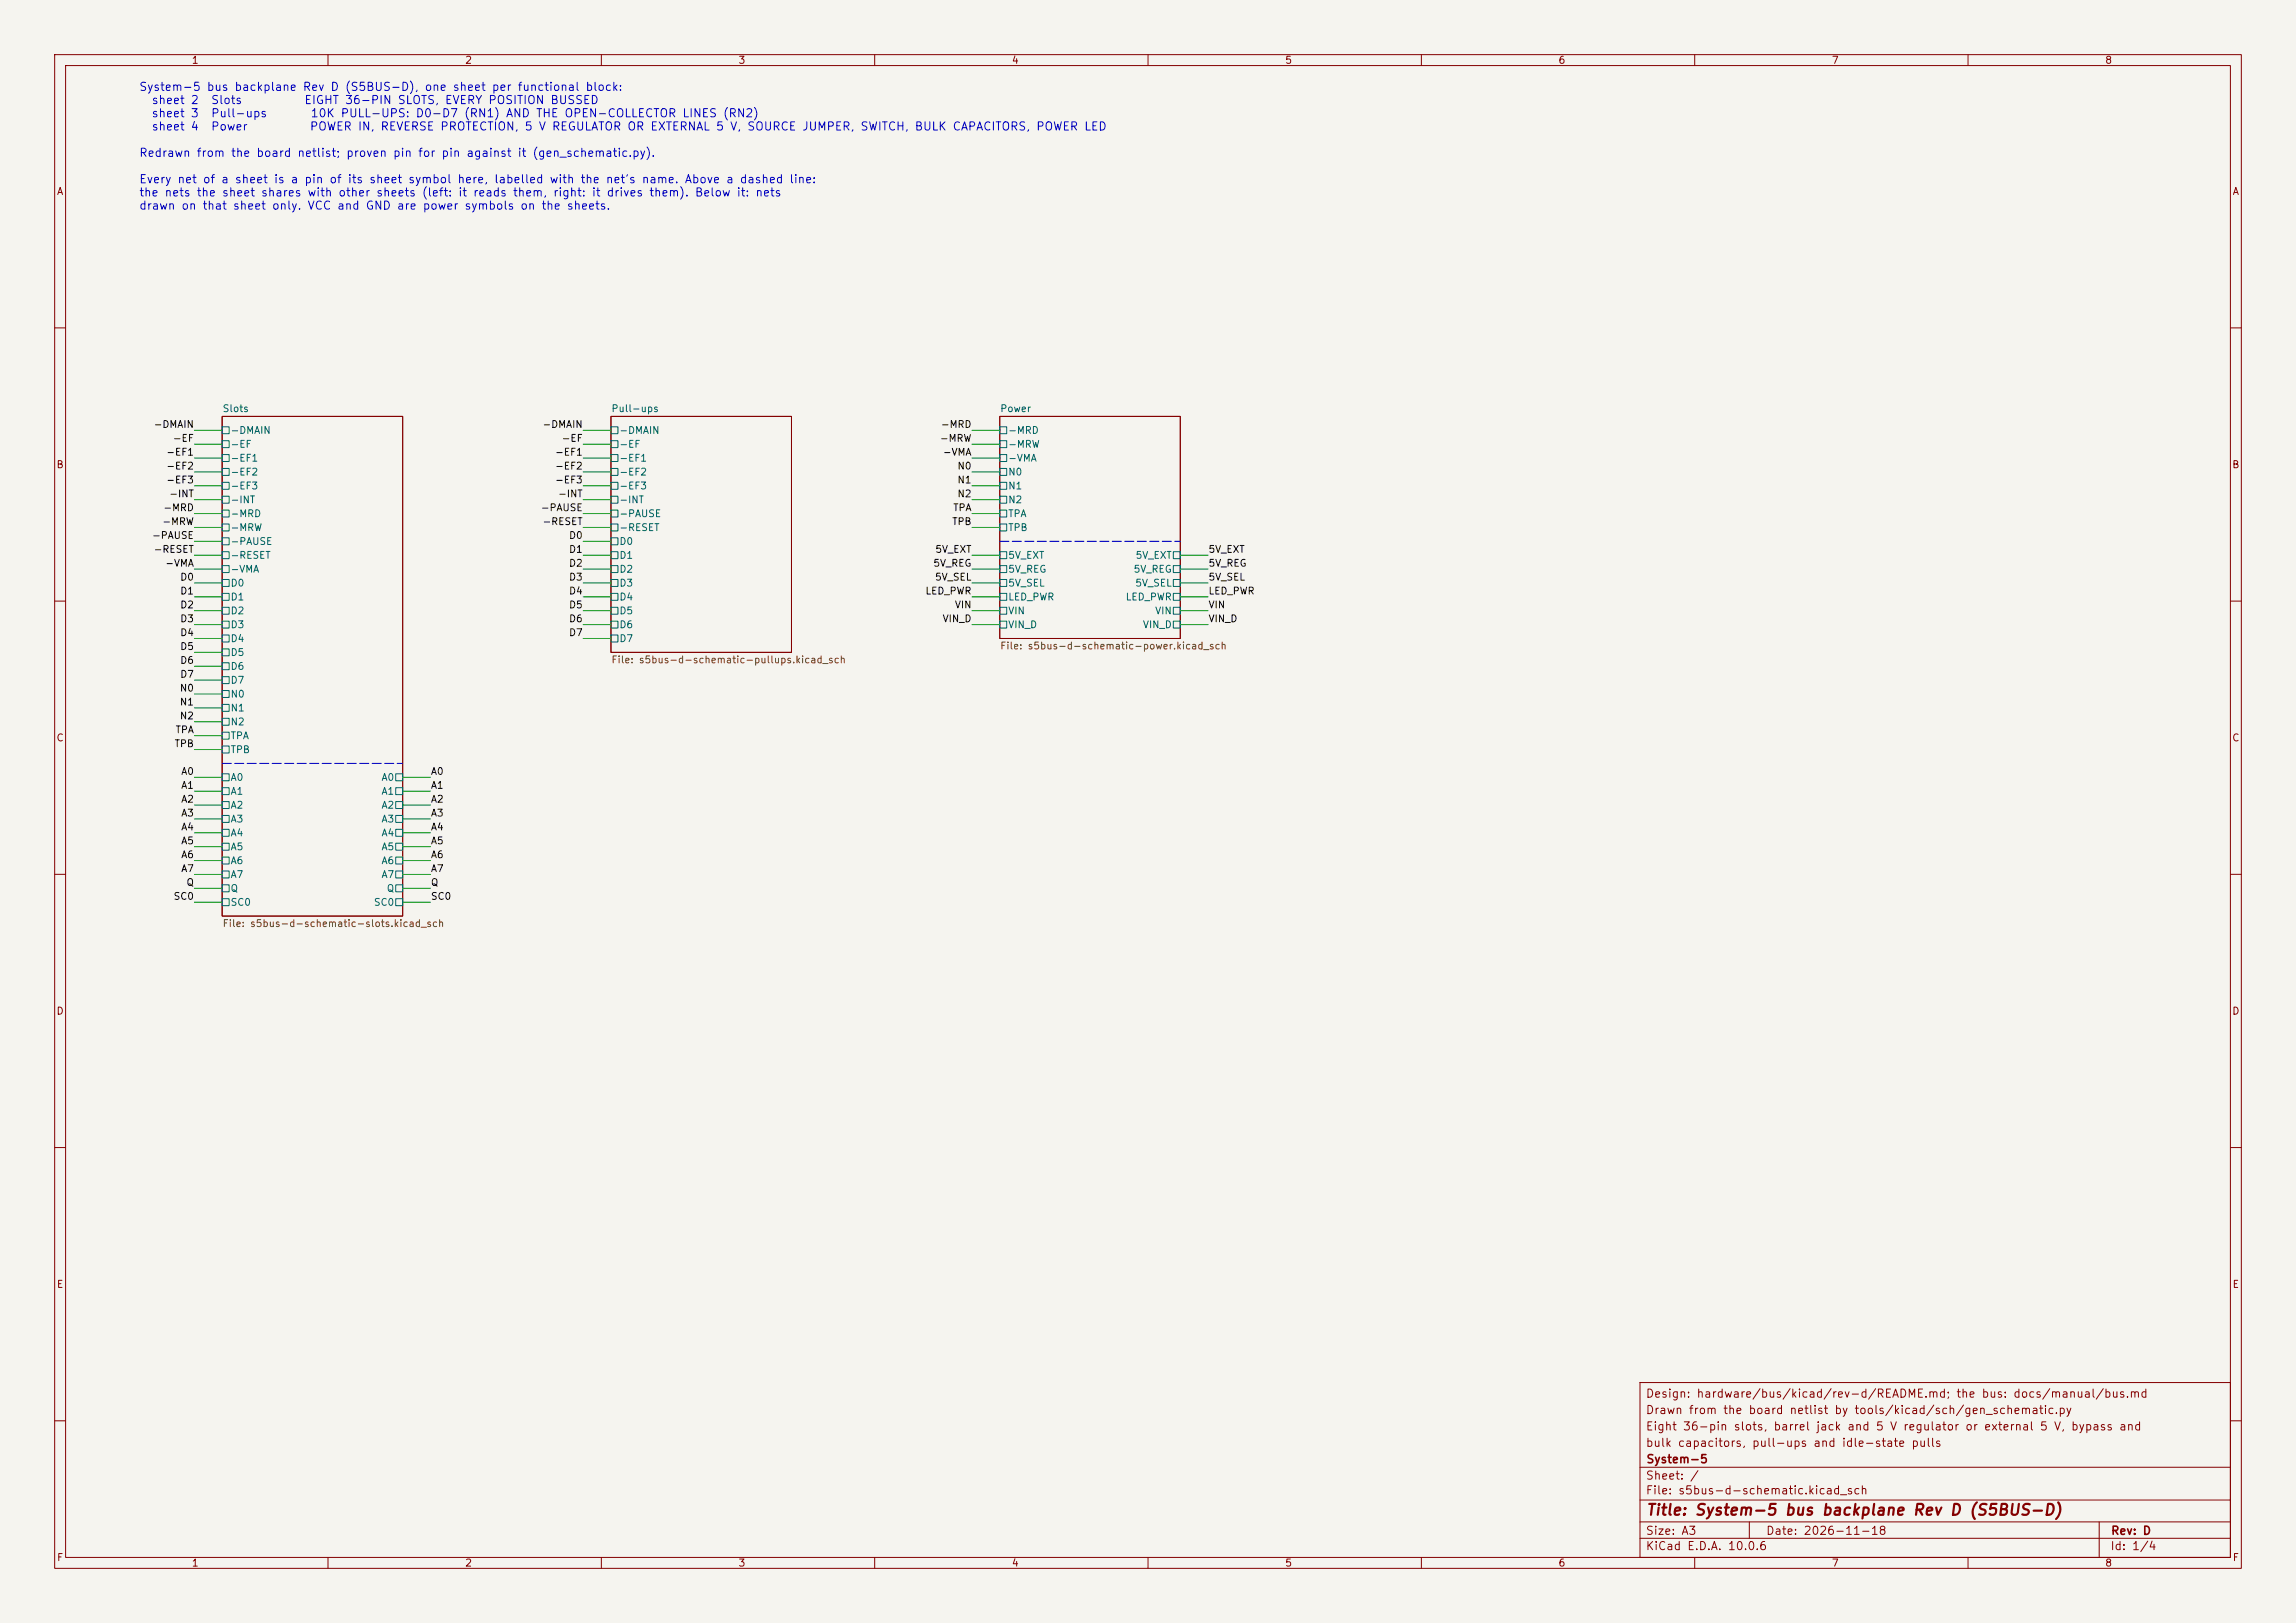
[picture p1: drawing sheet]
<svg xmlns="http://www.w3.org/2000/svg" width="420mm" height="297mm" viewBox="0 0 420 297" stroke-linecap="round" stroke-linejoin="round" font-family="sans-serif">
<defs><g id="words">
<text font-size="2" fill="#840000" x="301" y="277.8">Title: System-5 bus backplane Rev D (S5BUS-D)</text>
<g font-size="1.5" fill="#0000c2">
<text x="25.4" y="17">System-5 bus backplane Rev D (S5BUS-D), one sheet per functional block:</text>
<text x="27.6" y="19.4">sheet 2</text>
<text x="27.6" y="21.8">sheet 3</text>
<text x="38.5" y="19.4">Slots</text>
<text x="38.5" y="21.8">Pull-ups</text>
<text x="55.6" y="19.4">EIGHT 36-PIN SLOTS, EVERY POSITION BUSSED</text>
<text x="56.7" y="21.8">10K PULL-UPS: D0-D7 (RN1) AND THE OPEN-COLLECTOR LINES (RN2)</text>
<text x="25.4" y="29.1">Redrawn from the board netlist; proven pin for pin against it (gen_schematic.py).</text>
<text x="27.6" y="24.3">sheet 4</text>
<text x="38.5" y="24.3">Power</text>
<text x="56.6" y="24.3">POWER IN, REVERSE PROTECTION, 5 V REGULATOR OR EXTERNAL 5 V, SOURCE JUMPER, SWITCH, BULK CAPACITORS, POWER LED</text>
<text x="25.4" y="33.9">Every net of a sheet is a pin of its sheet symbol here, labelled with the net's name. Above a dashed line:</text>
<text x="25.4" y="36.3">the nets the sheet shares with other sheets (left: it reads them, right: it drives them). Below it: nets</text>
<text x="25.4" y="38.7">drawn on that sheet only. VCC and GND are power symbols on the sheets.</text>
</g>
<g font-size="1.5" fill="#840000">
<text x="300.9" y="256.1">Design: hardware/bus/kicad/rev-d/README.md; the bus: docs/manual/bus.md</text>
<text x="300.9" y="262.1">Eight 36-pin slots, barrel jack and 5 V regulator or external 5 V, bypass and</text>
<text x="300.9" y="259.1">Drawn from the board netlist by tools/kicad/sch/gen_schematic.py</text>
<text x="300.9" y="265.1">bulk capacitors, pull-ups and idle-state pulls</text>
<text x="301" y="268.1">System-5</text>
<text x="300.9" y="273.8">File: s5bus-d-schematic.kicad_sch</text>
<text x="300.9" y="271.1">Sheet: /</text>
<text x="300.9" y="281.2">Size: A3</text>
<text x="322.9" y="281.2">Date: 2026-11-18</text>
<text x="386" y="281.2">Rev: D</text>
<text x="300.9" y="284">KiCad E.D.A. 10.0.6</text>
<text x="385.9" y="284">Id: 1/4</text>
</g>
<g font-size="1.3" fill="#840000">
<text x="35" y="12">1</text>
<text x="85" y="12">2</text>
<text x="135" y="12">3</text>
<text x="185" y="12">4</text>
<text x="235" y="12">5</text>
<text x="285" y="12">6</text>
<text x="335" y="12">7</text>
<text x="385" y="12">8</text>
<text x="10.3" y="36">A</text>
<text x="408.3" y="36">A</text>
<text x="10.2" y="86">B</text>
<text x="408.2" y="86">B</text>
<text x="10.2" y="136">C</text>
<text x="408.2" y="136">C</text>
<text x="10.2" y="186">D</text>
<text x="408.2" y="186">D</text>
<text x="10.3" y="236">E</text>
<text x="408.3" y="236">E</text>
<text x="10.3" y="286">F</text>
<text x="35" y="287">1</text>
<text x="85" y="287">2</text>
<text x="135" y="287">3</text>
<text x="185" y="287">4</text>
<text x="235" y="287">5</text>
<text x="285" y="287">6</text>
<text x="335" y="287">7</text>
<text x="385" y="287">8</text>
<text x="408.3" y="286">F</text>
</g>
<g font-size="1.3" fill="#006464">
<text x="40.6" y="75.7">Slots</text>
<text x="111.7" y="75.7">Pull-ups</text>
<text x="182.9" y="75.7">Power</text>
<text x="42.1" y="79.7">-DMAIN</text>
<text x="42.1" y="82.2">-EF</text>
<text x="113.2" y="79.7">-DMAIN</text>
<text x="113.2" y="82.2">-EF</text>
<text x="184.3" y="79.7">-MRD</text>
<text x="184.3" y="82.2">-MRW</text>
<text x="42.1" y="84.8">-EF1</text>
<text x="42.1" y="87.3">-EF2</text>
<text x="42.1" y="89.9">-EF3</text>
<text x="113.2" y="84.8">-EF1</text>
<text x="113.2" y="87.3">-EF2</text>
<text x="113.2" y="89.9">-EF3</text>
<text x="184.3" y="84.8">-VMA</text>
<text x="184.3" y="87.3">N0</text>
<text x="184.3" y="89.9">N1</text>
<text x="42.1" y="92.4">-INT</text>
<text x="42.1" y="94.9">-MRD</text>
<text x="113.2" y="92.4">-INT</text>
<text x="113.2" y="94.9">-PAUSE</text>
<text x="184.3" y="92.4">N2</text>
<text x="184.3" y="94.9">TPA</text>
<text x="42.1" y="97.5">-MRW</text>
<text x="42.1" y="100">-PAUSE</text>
<text x="113.2" y="97.5">-RESET</text>
<text x="113.2" y="100">D0</text>
<text x="184.3" y="97.5">TPB</text>
<text x="42.1" y="102.6">-RESET</text>
<text x="42.1" y="105.1">-VMA</text>
<text x="42.1" y="107.6">D0</text>
<text x="113.2" y="102.6">D1</text>
<text x="113.2" y="105.1">D2</text>
<text x="113.2" y="107.6">D3</text>
<text x="184.3" y="102.6">5V_EXT</text>
<text x="184.3" y="105.1">5V_REG</text>
<text x="184.3" y="107.6">5V_SEL</text>
<text x="207.3" y="105.1">5V_REG</text>
<text x="207.6" y="107.6">5V_SEL</text>
<text x="207.6" y="102.6">5V_EXT</text>
<text x="42.1" y="110.2">D1</text>
<text x="42.1" y="112.7">D2</text>
<text x="113.2" y="110.2">D4</text>
<text x="113.2" y="112.7">D5</text>
<text x="184.3" y="110.2">LED_PWR</text>
<text x="184.3" y="112.7">VIN</text>
<text x="205.8" y="110.2">LED_PWR</text>
<text x="211.2" y="112.7">VIN</text>
<text x="42.1" y="115.3">D3</text>
<text x="42.1" y="117.8">D4</text>
<text x="113.2" y="115.3">D6</text>
<text x="113.2" y="117.8">D7</text>
<text x="184.3" y="115.3">VIN_D</text>
<text x="209" y="115.3">VIN_D</text>
<text x="42.1" y="120.3">D5</text>
<text x="42.1" y="122.9">D6</text>
<text x="42.1" y="125.4">D7</text>
<text x="42.1" y="128">N0</text>
<text x="42.1" y="130.5">N1</text>
<text x="42.1" y="133">N2</text>
<text x="42.1" y="135.6">TPA</text>
<text x="42.1" y="138.1">TPB</text>
<text x="42.1" y="143.2">A0</text>
<text x="69.7" y="143.2">A0</text>
<text x="42.1" y="145.7">A1</text>
<text x="42.1" y="148.3">A2</text>
<text x="69.7" y="145.7">A1</text>
<text x="69.7" y="148.3">A2</text>
<text x="42.1" y="150.8">A3</text>
<text x="42.1" y="153.4">A4</text>
<text x="42.1" y="155.9">A5</text>
<text x="69.7" y="150.8">A3</text>
<text x="69.7" y="153.4">A4</text>
<text x="69.7" y="155.9">A5</text>
<text x="42.1" y="158.4">A6</text>
<text x="42.1" y="161">A7</text>
<text x="69.7" y="158.4">A6</text>
<text x="69.7" y="161">A7</text>
<text x="42.1" y="163.5">Q</text>
<text x="42.1" y="166.1">SC0</text>
<text x="68.3" y="166.1">SC0</text>
<text x="70.6" y="163.5">Q</text>
</g>
<g font-size="1.3" fill="#0f0f0f">
<text x="28" y="78.6">-DMAIN</text>
<text x="30.3" y="83.7">-EF1</text>
<text x="31.5" y="81.2">-EF</text>
<text x="99.1" y="78.6">-DMAIN</text>
<text x="101.4" y="83.7">-EF1</text>
<text x="102.6" y="81.2">-EF</text>
<text x="171.8" y="81.2">-MRW</text>
<text x="172" y="78.6">-MRD</text>
<text x="172.4" y="83.7">-VMA</text>
<text x="30.3" y="86.2">-EF2</text>
<text x="30.3" y="88.8">-EF3</text>
<text x="101.4" y="88.8">-EF3</text>
<text x="101.4" y="86.2">-EF2</text>
<text x="175" y="88.8">N1</text>
<text x="175" y="86.2">N0</text>
<text x="29.8" y="93.9">-MRD</text>
<text x="30.9" y="91.3">-INT</text>
<text x="98.8" y="93.9">-PAUSE</text>
<text x="102" y="91.3">-INT</text>
<text x="174.2" y="93.9">TPA</text>
<text x="175" y="91.3">N2</text>
<text x="27.7" y="98.9">-PAUSE</text>
<text x="28" y="101.5">-RESET</text>
<text x="29.6" y="96.4">-MRW</text>
<text x="99.1" y="96.4">-RESET</text>
<text x="104" y="101.5">D1</text>
<text x="104" y="98.9">D0</text>
<text x="171" y="101.5">5V_EXT</text>
<text x="174.1" y="96.4">TPB</text>
<text x="221" y="101.5">5V_EXT</text>
<text x="30.1" y="104">-VMA</text>
<text x="32.9" y="106.6">D0</text>
<text x="104" y="106.6">D3</text>
<text x="104" y="104">D2</text>
<text x="170.6" y="104">5V_REG</text>
<text x="170.9" y="106.6">5V_SEL</text>
<text x="221" y="106.6">5V_SEL</text>
<text x="221" y="104">5V_REG</text>
<text x="32.9" y="111.6">D2</text>
<text x="32.9" y="109.1">D1</text>
<text x="104" y="111.6">D5</text>
<text x="104" y="109.1">D4</text>
<text x="169.2" y="109.1">LED_PWR</text>
<text x="174.5" y="111.6">VIN</text>
<text x="221" y="111.6">VIN</text>
<text x="221" y="109.1">LED_PWR</text>
<text x="32.9" y="116.7">D4</text>
<text x="32.9" y="114.2">D3</text>
<text x="32.9" y="119.3">D5</text>
<text x="104" y="116.7">D7</text>
<text x="104" y="114.2">D6</text>
<text x="172.3" y="114.2">VIN_D</text>
<text x="221" y="114.2">VIN_D</text>
<text x="32.9" y="121.8">D6</text>
<text x="32.9" y="124.3">D7</text>
<text x="32.8" y="126.9">N0</text>
<text x="32.8" y="129.4">N1</text>
<text x="32.8" y="132">N2</text>
<text x="31.8" y="137">TPB</text>
<text x="32" y="134.5">TPA</text>
<text x="33" y="142.1">A0</text>
<text x="78.7" y="142.1">A0</text>
<text x="33" y="144.7">A1</text>
<text x="33" y="147.2">A2</text>
<text x="33" y="149.7">A3</text>
<text x="78.7" y="144.7">A1</text>
<text x="78.7" y="147.2">A2</text>
<text x="78.7" y="149.7">A3</text>
<text x="33" y="152.3">A4</text>
<text x="33" y="154.8">A5</text>
<text x="78.7" y="152.3">A4</text>
<text x="78.7" y="154.8">A5</text>
<text x="33" y="157.4">A6</text>
<text x="33" y="159.9">A7</text>
<text x="78.7" y="157.4">A6</text>
<text x="78.7" y="159.9">A7</text>
<text x="31.6" y="165">SC0</text>
<text x="34" y="162.4">Q</text>
<text x="78.7" y="162.4">Q</text>
<text x="78.7" y="165">SC0</text>
</g>
<g font-size="1.3" fill="#725600">
<text x="182.9" y="119.1">File: s5bus-d-schematic-power.kicad_sch</text>
<text x="111.7" y="121.7">File: s5bus-d-schematic-pullups.kicad_sch</text>
<text x="40.6" y="169.9">File: s5bus-d-schematic-slots.kicad_sch</text>
</g>
</g></defs>
<path d="M0 0h420v297h-420z" fill="#f5f4ef" stroke="#f5f4ef" stroke-width=".18"/>
<g fill="none" stroke="#840000" stroke-width=".18">
<path d="M10 10h400v277h-400zM12 12h396v273h-396zM60 10v2M110 10v2M160 10v2M210 10v2M260 10v2M310 10v2M360 10v2M10 60h2M40.6 76.2h33.1v91.4h-33.1zM111.8 76.2h33v43.2h-33z"/>
<path d="M182.9 76.2h33v40.6h-33zM408 60h2M10 110h2M408 110h2M10 160h2M408 160h2M10 210h2M408 210h2M300 253h108v32h-108zM10 260h2M300 278.5h108M300 274.5h108"/>
<path d="M300 268.5h108M320 278.5v3M384 278.5v6.5M408 260h2M60 285v2M110 285v2M160 285v2M210 285v2M260 285v2M300 281.5h108M310 285v2M360 285v2"/>
</g>
<g fill="none" stroke="#006464" stroke-width=".18">
<path d="M40.6 78.1h1.3v1.3h-1.3zM111.8 78.1h1.2v1.3h-1.2zM182.9 78.1h1.2v1.3h-1.2zM40.6 80.6h1.3v1.3h-1.3zM40.6 83.2h1.3v1.3h-1.3zM40.6 85.7h1.3v1.3h-1.3zM40.6 88.3h1.3v1.2h-1.3zM40.6 90.8h1.3v1.3h-1.3zM40.6 93.3h1.3v1.3h-1.3zM40.6 95.9h1.3v1.3h-1.3zM40.6 98.4h1.3v1.3h-1.3zM111.8 80.6h1.2v1.3h-1.2z"/>
<path d="M111.8 83.2h1.2v1.3h-1.2zM111.8 85.7h1.2v1.3h-1.2zM111.8 88.3h1.2v1.2h-1.2zM111.8 90.8h1.2v1.3h-1.2zM111.8 93.3h1.2v1.3h-1.2zM111.8 95.9h1.2v1.3h-1.2zM111.8 98.4h1.2v1.3h-1.2zM182.9 80.6h1.2v1.3h-1.2zM182.9 83.2h1.2v1.3h-1.2zM182.9 85.7h1.2v1.3h-1.2zM182.9 88.3h1.2v1.2h-1.2zM182.9 90.8h1.2v1.3h-1.2z"/>
<path d="M182.9 93.3h1.2v1.3h-1.2zM182.9 95.9h1.2v1.3h-1.2zM40.6 101h1.3v1.2h-1.3zM40.6 103.5h1.3v1.3h-1.3zM40.6 106h1.3v1.3h-1.3zM40.6 108.6h1.3v1.3h-1.3zM40.6 111.1h1.3v1.3h-1.3zM40.6 113.7h1.3v1.2h-1.3zM40.6 116.2h1.3v1.3h-1.3zM40.6 118.7h1.3v1.3h-1.3zM111.8 101h1.2v1.2h-1.2zM111.8 103.5h1.2v1.3h-1.2z"/>
<path d="M111.8 106h1.2v1.3h-1.2zM111.8 108.6h1.2v1.3h-1.2zM111.8 111.1h1.2v1.3h-1.2zM111.8 113.7h1.2v1.2h-1.2zM111.8 116.2h1.2v1.3h-1.2zM182.9 101h1.2v1.2h-1.2zM182.9 103.5h1.2v1.3h-1.2zM182.9 106h1.2v1.3h-1.2zM182.9 108.6h1.2v1.3h-1.2zM182.9 111.1h1.2v1.3h-1.2zM182.9 113.7h1.2v1.2h-1.2zM214.6 101h1.3v1.2h-1.3z"/>
<path d="M214.6 103.5h1.3v1.3h-1.3zM214.6 106h1.3v1.3h-1.3zM214.6 108.6h1.3v1.3h-1.3zM214.6 111.1h1.3v1.3h-1.3zM214.6 113.7h1.3v1.2h-1.3zM40.6 121.3h1.3v1.3h-1.3zM40.6 123.8h1.3v1.3h-1.3zM40.6 126.4h1.3v1.2h-1.3zM40.6 128.9h1.3v1.3h-1.3zM40.6 131.4h1.3v1.3h-1.3zM40.6 134h1.3v1.3h-1.3zM40.6 136.5h1.3v1.3h-1.3z"/>
<path d="M40.6 141.6h1.3v1.3h-1.3zM40.6 144.1h1.3v1.3h-1.3zM40.6 146.7h1.3v1.3h-1.3zM40.6 149.2h1.3v1.3h-1.3zM40.6 151.8h1.3v1.2h-1.3zM40.6 154.3h1.3v1.3h-1.3zM40.6 156.8h1.3v1.3h-1.3zM40.6 159.4h1.3v1.3h-1.3zM72.4 141.6h1.3v1.3h-1.3zM72.4 144.1h1.3v1.3h-1.3zM72.4 146.7h1.3v1.3h-1.3zM72.4 149.2h1.3v1.3h-1.3z"/>
<path d="M72.4 151.8h1.3v1.2h-1.3zM72.4 154.3h1.3v1.3h-1.3zM72.4 156.8h1.3v1.3h-1.3zM72.4 159.4h1.3v1.3h-1.3zM40.6 161.9h1.3v1.3h-1.3zM40.6 164.5h1.3v1.2h-1.3zM72.4 161.9h1.3v1.3h-1.3zM72.4 164.5h1.3v1.2h-1.3z"/>
</g>
<path d="M182.9 99.1h33M40.6 139.7h33.1" fill="none" stroke="#0000c2" stroke-width=".18" stroke-dasharray="1.7 .6"/>
<g fill="none" stroke="#009600" stroke-width=".18">
<path d="M35.6 78.7h5M106.7 78.7h5.1M177.8 78.7h5.1M35.6 81.3h5M35.6 83.8h5M35.6 86.4h5M35.6 88.9h5M35.6 91.4h5M35.6 94h5M35.6 96.5h5M35.6 99.1h5M106.7 81.3h5.1"/>
<path d="M106.7 83.8h5.1M106.7 86.4h5.1M106.7 88.9h5.1M106.7 91.4h5.1M106.7 94h5.1M106.7 96.5h5.1M106.7 99.1h5.1M177.8 81.3h5.1M177.8 83.8h5.1M177.8 86.4h5.1M177.8 88.9h5.1M177.8 91.4h5.1"/>
<path d="M177.8 94h5.1M177.8 96.5h5.1M35.6 114.3h5M35.6 101.6h5M35.6 104.1h5M35.6 106.7h5M35.6 109.2h5M35.6 111.8h5M35.6 116.8h5M35.6 119.4h5M106.7 114.3h5.1M106.7 101.6h5.1"/>
<path d="M106.7 104.1h5.1M106.7 106.7h5.1M106.7 109.2h5.1M106.7 111.8h5.1M106.7 116.8h5.1M177.8 114.3h5.1M177.8 101.6h5.1M177.8 104.1h5.1M177.8 106.7h5.1M177.8 109.2h5.1M177.8 111.8h5.1M215.9 114.3h5.1"/>
<path d="M215.9 101.6h5.1M215.9 104.1h5.1M215.9 106.7h5.1M215.9 109.2h5.1M215.9 111.8h5.1M35.6 137.2h5M35.6 134.6h5M35.6 132.1h5M35.6 129.5h5M35.6 127h5M35.6 124.5h5M35.6 121.9h5"/>
<path d="M35.6 157.5h5M35.6 154.9h5M35.6 152.4h5M35.6 149.9h5M35.6 147.3h5M35.6 144.8h5M35.6 142.2h5M73.7 157.5h5M73.7 154.9h5M73.7 152.4h5M73.7 149.9h5M73.7 147.3h5"/>
<path d="M73.7 144.8h5M73.7 142.2h5M35.6 165.1h5M35.6 162.6h5M35.6 160h5M73.7 165.1h5M73.7 162.6h5M73.7 160h5"/>
</g>
<use href="#words"/>
</svg>
